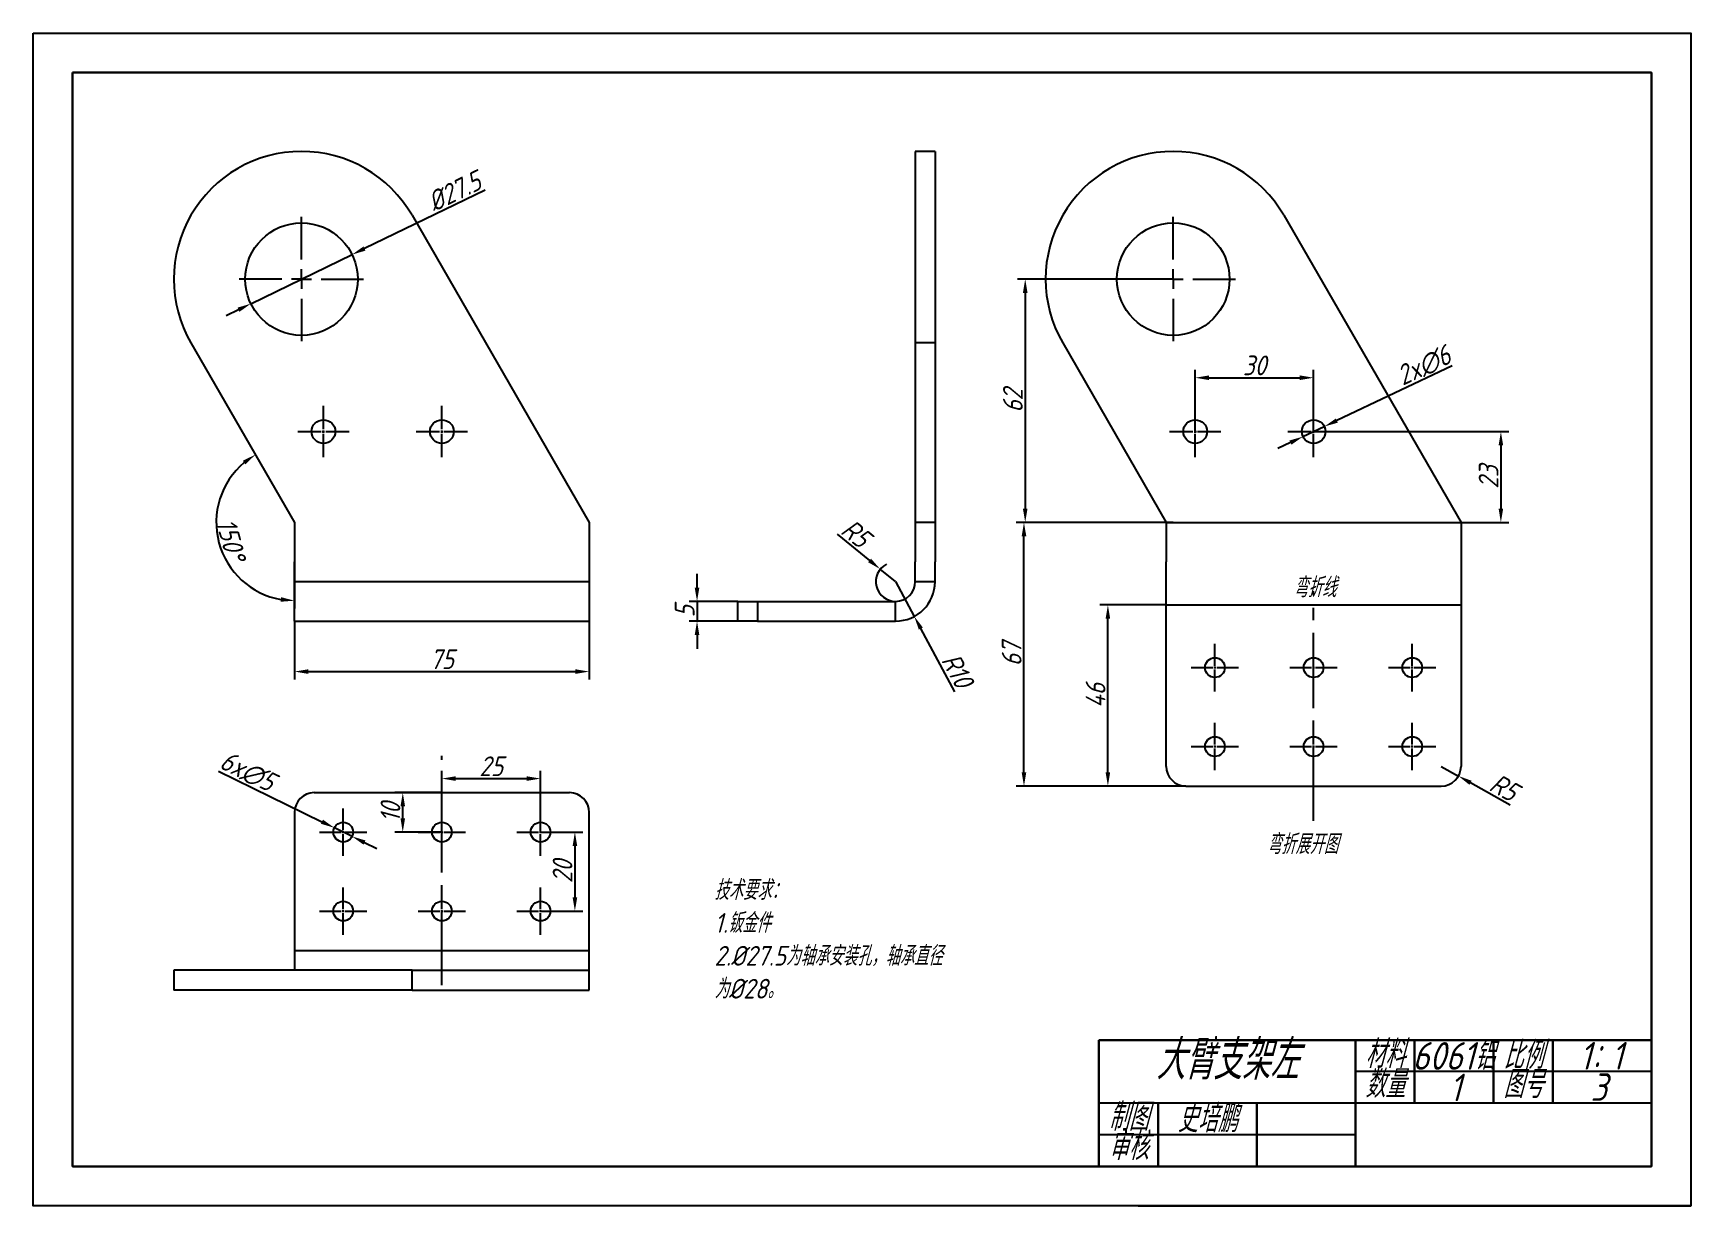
# Model space of a CAD drawing. Header units: millimetres. Extents: x 2835 to 3255, y 1592 to 1889.
import ezdxf

# ---------------------------------------------------------------- set-up
doc = ezdxf.new("R2010")
doc.units = ezdxf.units.MM
doc.linetypes.add('CENTER2', pattern=[28.575, 19.05, -3.175, 3.175, -3.175])
for name, color, linetype in [('10', 7, 'Continuous'), ('中心线', 1, 'CENTER2'), ('细实线', 3, 'Continuous')]:
    doc.layers.add(name, color=color, linetype=linetype)
doc.layers.add('粗实线', color=7, linetype='Continuous', lineweight=30)
doc.styles.get("Standard").update_dxf_attribs({"font": 'gbeitc.shx', "bigfont": 'gbcbig.shx'})
doc.dimstyles.new('ISO-25', dxfattribs={"dimtxt": 5, "dimasz": 3.5, "dimexe": 2, "dimexo": 0, "dimtad": 1, "dimdec": 0, "dimtxsty": 'Standard', "dimcen": 2.5, "dimadec": 0, "dimazin": 0, "dimtfac": 1, "dimtdec": 0, "dimtmove": 0, "dimatfit": 3, "dimfxl": 1, "dimarcsym": 0})

msp = doc.modelspace()

# ---------------------------------------------------------------- texts
at = {"layer": '粗实线', "lineweight": 25, "insert": (3128.58, 1750.74), "char_height": 5, "attachment_point": 1}
msp.add_mtext_dynamic_manual_height_columns('\\pxqc;弯折线', width=63.1263, gutter_width=17.5, heights=[0], dxfattribs=at)
at = {"layer": '细实线', "attachment_point": 1}
for s, width, heights, insert, char_height in [('弯折展开图', 22.0958, [0], (3148.01, 1685.71), 5), ('技术要求：\\P1.钣金件\\P2.%%C27.5为轴承安装孔，轴承直径为%%C28。', 58.1829, [0], (3008.05, 1674.11), 5), ('\\pxqc;大臂支架左', 65, [0], (3105.44, 1633.61), 10), ('\\pxqc;材料', 15, [0], (3170.44, 1633.54), 7), ('\\pxqc;比例', 15, [0], (3205.44, 1633.27), 7), ('\\pxqc;6061铝', 20.9243, [0], (3184.79, 1633.08), 7), ('\\pxqc;1：1', 15, [0], (3225.22, 1633.1), 7), ('\\pxqc;数量', 15, [0], (3170.44, 1626), 7), ('\\pxqc;图号', 15, [0], (3205.44, 1625.89), 7), ('\\pxqc;1', 15, [0], (3188.26, 1625.09), 7), ('\\pxqc;3', 15, [0], (3224.62, 1625.19), 7), ('\\pxqc;制图', 15, [8], (3105.44, 1617.61), 7), ('\\pxqc;史培鹏', 15, [0], (3125.46, 1617.23), 7), ('\\pxqc;审核', 15, [8.61], (3105.44, 1610.23), 7)]:
    msp.add_mtext_dynamic_manual_height_columns(s, width=width, gutter_width=17.5, heights=heights, dxfattribs=dict(at, insert=insert, char_height=char_height))

# ---------------------------------------------------------------- blocks, each defined once
blk = doc.blocks.new('SW_CENTERMARKSYMBOL_0')
at = {"layer": '10', "color": 0}
for p, q in [((0, 5), (0, 15.75)), ((-5, 0), (-15.75, 0)), ((0, 0), (-2.5, 0)), ((0, 0), (0, 2.5)), ((0, 0), (0, -2.5)), ((0, 0), (2.5, 0)), ((5, 0), (15.75, 0)), ((0, -5), (0, -15.75))]:
    blk.add_line(p, q, dxfattribs=at)
blk = doc.blocks.new('*D80')
at = {"layer": 'Defpoints', "color": 0, "transparency": 16777216}
for p in [(2901.66, 1739.7), (2976.34, 1739.7), (2976.34, 1726.92)]:
    blk.add_point(p, dxfattribs=at)
at = {"layer": '细实线', "color": 0, "lineweight": -2, "transparency": 16777216}
for p, q in [((2901.66, 1739.7), (2901.66, 1724.92)), ((2976.34, 1739.7), (2976.34, 1724.92)), ((2905.16, 1726.92), (2972.84, 1726.92))]:
    blk.add_line(p, q, dxfattribs=at)
at = {"layer": '细实线', "color": 0, "transparency": 16777216}
for points in [[(2905.16, 1727.51), (2905.16, 1726.34), (2901.66, 1726.92)], [(2972.84, 1727.51), (2972.84, 1726.34), (2976.34, 1726.92)]]:
    blk.add_solid(points, dxfattribs=at)
at = {"layer": '细实线', "color": 0, "transparency": 16777216, "insert": (2939, 1730.05), "char_height": 5, "attachment_point": 5}
blk.add_mtext('75', dxfattribs=at)
blk = doc.blocks.new('*D81')
at = {"layer": 'Defpoints', "color": 0, "transparency": 16777216}
for p in [(2875.42, 1810.15), (2882.14, 1768.14), (2901.66, 1764.7), (2901.66, 1764.7), (2901.66, 1754.7)]:
    blk.add_point(p, dxfattribs=at)
at = {"layer": '细实线', "color": 0, "lineweight": -2, "transparency": 16777216}
blk.add_line((2901.66, 1754.7), (2901.66, 1742.88), dxfattribs=at)
blk.add_arc((2901.66, 1764.7), 19.82, 130.1323, 259.8677, dxfattribs=at)
at = {"layer": '细实线', "color": 0, "transparency": 16777216}
for points in [[(2888.55, 1780.33), (2889.22, 1779.38), (2891.75, 1781.86)], [(2898.23, 1745.77), (2898.12, 1744.61), (2901.66, 1744.88)]]:
    blk.add_solid(points, dxfattribs=at)
at = {"layer": '细实线', "color": 0, "transparency": 16777216, "insert": (2885.54, 1760.38), "char_height": 5, "attachment_point": 5, "rotation": 285}
blk.add_mtext('150°', dxfattribs=at)
blk = doc.blocks.new('*D82')
at = {"layer": 'Defpoints', "color": 0, "transparency": 16777216}
for p in [(3124.3, 1826.32), (3086.8, 1764.7), (3124.3, 1764.7)]:
    blk.add_point(p, dxfattribs=at)
at = {"layer": '细实线', "color": 0, "lineweight": -2, "transparency": 16777216}
for p, q in [((3124.3, 1826.32), (3084.8, 1826.32)), ((3086.8, 1822.82), (3086.8, 1768.2)), ((3124.3, 1764.7), (3084.8, 1764.7))]:
    blk.add_line(p, q, dxfattribs=at)
at = {"layer": '细实线', "color": 0, "transparency": 16777216}
for points in [[(3086.21, 1822.82), (3087.38, 1822.82), (3086.8, 1826.32)], [(3086.21, 1768.2), (3087.38, 1768.2), (3086.8, 1764.7)]]:
    blk.add_solid(points, dxfattribs=at)
at = {"layer": '细实线', "color": 0, "transparency": 16777216, "insert": (3083.67, 1795.51), "char_height": 5, "attachment_point": 5, "rotation": 90}
blk.add_mtext('62', dxfattribs=at)
blk = doc.blocks.new('*D77')
at = {"layer": 'Defpoints', "color": 0, "transparency": 16777216}
for p in [(3086.48, 1764.7), (3122.53, 1764.7), (3127.53, 1697.92)]:
    blk.add_point(p, dxfattribs=at)
at = {"layer": '细实线', "color": 0, "lineweight": -2, "transparency": 16777216}
for p, q in [((3122.53, 1764.7), (3084.48, 1764.7)), ((3086.48, 1701.42), (3086.48, 1761.2)), ((3127.53, 1697.92), (3084.48, 1697.92))]:
    blk.add_line(p, q, dxfattribs=at)
at = {"layer": '细实线', "color": 0, "transparency": 16777216}
for points in [[(3085.9, 1761.2), (3087.07, 1761.2), (3086.48, 1764.7)], [(3085.9, 1701.42), (3087.07, 1701.42), (3086.48, 1697.92)]]:
    blk.add_solid(points, dxfattribs=at)
at = {"layer": '细实线', "color": 0, "transparency": 16777216, "insert": (3083.36, 1731.31), "char_height": 5, "attachment_point": 5, "rotation": 90}
blk.add_mtext('67', dxfattribs=at)
blk = doc.blocks.new('*D83')
at = {"layer": 'Defpoints', "color": 0, "transparency": 16777216}
for p in [(3053.95, 1749.7), (3058.69, 1740.9)]:
    blk.add_point(p, dxfattribs=at)
at = {"layer": '细实线', "color": 0, "lineweight": -2, "transparency": 16777216}
for p, q in [((3053.95, 1749.7), (3058.69, 1740.9)), ((3068.98, 1721.8), (3060.35, 1737.82))]:
    blk.add_line(p, q, dxfattribs=at)
at = {"layer": '细实线', "color": 0, "transparency": 16777216}
blk.add_solid([(3060.86, 1738.09), (3059.84, 1737.54), (3058.69, 1740.9)], dxfattribs=at)
at = {"layer": '细实线', "color": 0, "transparency": 16777216, "insert": (3069.61, 1727.23), "char_height": 5, "attachment_point": 5, "rotation": 298.3113}
blk.add_mtext('R10', dxfattribs=at)
blk = doc.blocks.new('*D84')
at = {"layer": 'Defpoints', "color": 0, "transparency": 16777216}
for p in [(3013.95, 1744.7), (3003.65, 1739.7), (3013.95, 1739.7)]:
    blk.add_point(p, dxfattribs=at)
at = {"layer": '细实线', "color": 0, "lineweight": -2, "transparency": 16777216}
for p, q in [((3003.65, 1748.2), (3003.65, 1751.7)), ((3013.95, 1744.7), (3001.65, 1744.7)), ((3003.65, 1744.7), (3003.65, 1739.7)), ((3013.95, 1739.7), (3001.65, 1739.7)), ((3003.65, 1736.2), (3003.65, 1732.7))]:
    blk.add_line(p, q, dxfattribs=at)
at = {"layer": '细实线', "color": 0, "transparency": 16777216}
for points in [[(3003.06, 1748.2), (3004.23, 1748.2), (3003.65, 1744.7)], [(3003.06, 1736.2), (3004.23, 1736.2), (3003.65, 1739.7)]]:
    blk.add_solid(points, dxfattribs=at)
at = {"layer": '细实线', "color": 0, "transparency": 16777216, "insert": (3000.52, 1742.2), "char_height": 5, "attachment_point": 5, "rotation": 90}
blk.add_mtext('5', dxfattribs=at)
blk = doc.blocks.new('*D87')
at = {"layer": 'Defpoints', "color": 0, "transparency": 16777216}
for p in [(3192.21, 1702.92), (3196.57, 1700.47)]:
    blk.add_point(p, dxfattribs=at)
at = {"layer": '细实线', "color": 0, "lineweight": -2, "transparency": 16777216}
for p, q in [((3192.21, 1702.92), (3196.57, 1700.47)), ((3209.67, 1693.13), (3199.62, 1698.76))]:
    blk.add_line(p, q, dxfattribs=at)
at = {"layer": '细实线', "color": 0, "transparency": 16777216}
blk.add_solid([(3199.91, 1699.27), (3199.34, 1698.25), (3196.57, 1700.47)], dxfattribs=at)
at = {"layer": '细实线', "color": 0, "lineweight": 25, "transparency": 16777216, "insert": (3208.11, 1697.59), "char_height": 5, "attachment_point": 5, "rotation": 330.7063}
blk.add_mtext('R5', dxfattribs=at)
blk = doc.blocks.new('*D88')
at = {"layer": 'Defpoints', "color": 0, "transparency": 16777216}
for p in [(3107.74, 1743.81), (3122.53, 1743.81), (3127.53, 1697.92)]:
    blk.add_point(p, dxfattribs=at)
at = {"layer": '细实线', "color": 0, "lineweight": -2, "transparency": 16777216}
for p, q in [((3122.53, 1743.81), (3105.74, 1743.81)), ((3107.74, 1701.42), (3107.74, 1740.31)), ((3127.53, 1697.92), (3105.74, 1697.92))]:
    blk.add_line(p, q, dxfattribs=at)
at = {"layer": '细实线', "color": 0, "transparency": 16777216}
for points in [[(3107.16, 1740.31), (3108.32, 1740.31), (3107.74, 1743.81)], [(3107.16, 1701.42), (3108.32, 1701.42), (3107.74, 1697.92)]]:
    blk.add_solid(points, dxfattribs=at)
at = {"layer": '细实线', "color": 0, "lineweight": 25, "transparency": 16777216, "insert": (3104.62, 1720.87), "char_height": 5, "attachment_point": 5, "rotation": 90}
blk.add_mtext('46', dxfattribs=at)
blk = doc.blocks.new('*D89')
at = {"layer": 'Defpoints', "color": 0, "transparency": 16777216}
for p in [(2964, 1699.82), (2939, 1686.26), (2964, 1686.26)]:
    blk.add_point(p, dxfattribs=at)
at = {"layer": '细实线', "color": 0, "lineweight": -2, "transparency": 16777216}
for p, q in [((2939, 1686.26), (2939, 1701.82)), ((2964, 1686.26), (2964, 1701.82)), ((2942.5, 1699.82), (2960.5, 1699.82))]:
    blk.add_line(p, q, dxfattribs=at)
at = {"layer": '细实线', "color": 0, "transparency": 16777216}
for points in [[(2942.5, 1700.41), (2942.5, 1699.24), (2939, 1699.82)], [(2960.5, 1700.41), (2960.5, 1699.24), (2964, 1699.82)]]:
    blk.add_solid(points, dxfattribs=at)
at = {"layer": '细实线', "color": 0, "lineweight": 25, "transparency": 16777216, "insert": (2951.5, 1702.95), "char_height": 5, "attachment_point": 5}
blk.add_mtext('25', dxfattribs=at)
blk = doc.blocks.new('*D90')
at = {"layer": 'Defpoints', "color": 0, "transparency": 16777216}
for p in [(2964, 1686.26), (2964, 1666.26), (2972.7, 1666.26)]:
    blk.add_point(p, dxfattribs=at)
at = {"layer": '细实线', "color": 0, "lineweight": -2, "transparency": 16777216}
for p, q in [((2964, 1686.26), (2974.7, 1686.26)), ((2972.7, 1682.76), (2972.7, 1669.76)), ((2964, 1666.26), (2974.7, 1666.26))]:
    blk.add_line(p, q, dxfattribs=at)
at = {"layer": '细实线', "color": 0, "transparency": 16777216}
for points in [[(2972.12, 1682.76), (2973.29, 1682.76), (2972.7, 1686.26)], [(2972.12, 1669.76), (2973.29, 1669.76), (2972.7, 1666.26)]]:
    blk.add_solid(points, dxfattribs=at)
at = {"layer": '细实线', "color": 0, "lineweight": 25, "transparency": 16777216, "insert": (2969.58, 1676.26), "char_height": 5, "attachment_point": 5, "rotation": 90}
blk.add_mtext('20', dxfattribs=at)
blk = doc.blocks.new('*D91')
at = {"layer": 'Defpoints', "color": 0, "transparency": 16777216}
for p in [(2929.09, 1696.26), (2939, 1696.26), (2939, 1686.26)]:
    blk.add_point(p, dxfattribs=at)
at = {"layer": '细实线', "color": 0, "lineweight": -2, "transparency": 16777216}
for p, q in [((2939, 1696.26), (2927.09, 1696.26)), ((2929.09, 1689.76), (2929.09, 1692.76)), ((2939, 1686.26), (2927.09, 1686.26))]:
    blk.add_line(p, q, dxfattribs=at)
at = {"layer": '细实线', "color": 0, "transparency": 16777216}
for points in [[(2928.51, 1692.76), (2929.67, 1692.76), (2929.09, 1696.26)], [(2928.51, 1689.76), (2929.67, 1689.76), (2929.09, 1686.26)]]:
    blk.add_solid(points, dxfattribs=at)
at = {"layer": '细实线', "color": 0, "lineweight": 25, "transparency": 16777216, "insert": (2925.97, 1691.26), "char_height": 5, "attachment_point": 5, "rotation": 90}
blk.add_mtext('10', dxfattribs=at)
blk = doc.blocks.new('*U65')
at = {"layer": '中心线', "color": 0, "linetype": 'CENTER2', "lineweight": 25, "transparency": 16777216}
for p, q in [((0, 0.5), (0, 6)), ((-6, 0), (-0.5, 0)), ((0.5, 0), (6, 0)), ((0, -6), (0, -0.5))]:
    blk.add_line(p, q, dxfattribs=at)
at = {"layer": '中心线', "color": 0, "linetype": 'Continuous', "lineweight": 25, "transparency": 16777216}
for p, q in [((-0.25, 0), (0.25, 0)), ((0, -0.25), (0, 0.25))]:
    blk.add_line(p, q, dxfattribs=at)
blk = doc.blocks.new('*U66')
at = {"layer": '中心线', "color": 0, "linetype": 'CENTER2', "lineweight": 25, "transparency": 16777216}
for p, q in [((0, 0.5), (0, 6)), ((-6, 0), (-0.5, 0)), ((0.5, 0), (6, 0)), ((0, -6), (0, -0.5))]:
    blk.add_line(p, q, dxfattribs=at)
at = {"layer": '中心线', "color": 0, "linetype": 'Continuous', "lineweight": 25, "transparency": 16777216}
for p, q in [((-0.25, 0), (0.25, 0)), ((0, -0.25), (0, 0.25))]:
    blk.add_line(p, q, dxfattribs=at)
blk = doc.blocks.new('*U67')
at = {"layer": '中心线', "color": 0, "linetype": 'CENTER2', "lineweight": 25, "transparency": 16777216}
for p, q in [((0, 0.5), (0, 6)), ((-6, 0), (-0.5, 0)), ((0.5, 0), (6, 0)), ((0, -6), (0, -0.5))]:
    blk.add_line(p, q, dxfattribs=at)
at = {"layer": '中心线', "color": 0, "linetype": 'Continuous', "lineweight": 25, "transparency": 16777216}
for p, q in [((-0.25, 0), (0.25, 0)), ((0, -0.25), (0, 0.25))]:
    blk.add_line(p, q, dxfattribs=at)
blk = doc.blocks.new('*U68')
at = {"layer": '中心线', "color": 0, "linetype": 'CENTER2', "lineweight": 25, "transparency": 16777216}
for p, q in [((0, 0.5), (0, 6)), ((-6, 0), (-0.5, 0)), ((0.5, 0), (6, 0)), ((0, -6), (0, -0.5))]:
    blk.add_line(p, q, dxfattribs=at)
at = {"layer": '中心线', "color": 0, "linetype": 'Continuous', "lineweight": 25, "transparency": 16777216}
for p, q in [((-0.25, 0), (0.25, 0)), ((0, -0.25), (0, 0.25))]:
    blk.add_line(p, q, dxfattribs=at)
blk = doc.blocks.new('*U69')
at = {"layer": '中心线', "color": 0, "linetype": 'CENTER2', "lineweight": 25, "transparency": 16777216}
for p, q in [((0, 0.5), (0, 6)), ((-6, 0), (-0.5, 0)), ((0.5, 0), (6, 0)), ((0, -6), (0, -0.5))]:
    blk.add_line(p, q, dxfattribs=at)
at = {"layer": '中心线', "color": 0, "linetype": 'Continuous', "lineweight": 25, "transparency": 16777216}
for p, q in [((-0.25, 0), (0.25, 0)), ((0, -0.25), (0, 0.25))]:
    blk.add_line(p, q, dxfattribs=at)
blk = doc.blocks.new('*U70')
at = {"layer": '中心线', "color": 0, "linetype": 'CENTER2', "lineweight": 25, "transparency": 16777216}
for p, q in [((0, 0.5), (0, 6)), ((-6, 0), (-0.5, 0)), ((0.5, 0), (6, 0)), ((0, -6), (0, -0.5))]:
    blk.add_line(p, q, dxfattribs=at)
at = {"layer": '中心线', "color": 0, "linetype": 'Continuous', "lineweight": 25, "transparency": 16777216}
for p, q in [((-0.25, 0), (0.25, 0)), ((0, -0.25), (0, 0.25))]:
    blk.add_line(p, q, dxfattribs=at)
blk = doc.blocks.new('*U71')
at = {"layer": '中心线', "color": 0, "linetype": 'CENTER2', "lineweight": 25, "transparency": 16777216}
for p, q in [((0, 0.5), (0, 6)), ((-6, 0), (-0.5, 0)), ((0.5, 0), (6, 0)), ((0, -6), (0, -0.5))]:
    blk.add_line(p, q, dxfattribs=at)
at = {"layer": '中心线', "color": 0, "linetype": 'Continuous', "lineweight": 25, "transparency": 16777216}
for p, q in [((-0.25, 0), (0.25, 0)), ((0, -0.25), (0, 0.25))]:
    blk.add_line(p, q, dxfattribs=at)
blk = doc.blocks.new('*U72')
at = {"layer": '中心线', "color": 0, "linetype": 'CENTER2', "lineweight": 25, "transparency": 16777216}
for p, q in [((0, 0.5), (0, 6)), ((-6, 0), (-0.5, 0)), ((0.5, 0), (6, 0)), ((0, -6), (0, -0.5))]:
    blk.add_line(p, q, dxfattribs=at)
at = {"layer": '中心线', "color": 0, "linetype": 'Continuous', "lineweight": 25, "transparency": 16777216}
for p, q in [((-0.25, 0), (0.25, 0)), ((0, -0.25), (0, 0.25))]:
    blk.add_line(p, q, dxfattribs=at)
blk = doc.blocks.new('*U73')
at = {"layer": '中心线', "color": 0, "linetype": 'CENTER2', "lineweight": 25, "transparency": 16777216}
for p, q in [((0, 0.5), (0, 6)), ((-6, 0), (-0.5, 0)), ((0.5, 0), (6, 0)), ((0, -6), (0, -0.5))]:
    blk.add_line(p, q, dxfattribs=at)
at = {"layer": '中心线', "color": 0, "linetype": 'Continuous', "lineweight": 25, "transparency": 16777216}
for p, q in [((-0.25, 0), (0.25, 0)), ((0, -0.25), (0, 0.25))]:
    blk.add_line(p, q, dxfattribs=at)
blk = doc.blocks.new('*U74')
at = {"layer": '中心线', "color": 0, "linetype": 'CENTER2', "lineweight": 25, "transparency": 16777216}
for p, q in [((0, 0.5), (0, 6)), ((-6, 0), (-0.5, 0)), ((0.5, 0), (6, 0)), ((0, -6), (0, -0.5))]:
    blk.add_line(p, q, dxfattribs=at)
at = {"layer": '中心线', "color": 0, "linetype": 'Continuous', "lineweight": 25, "transparency": 16777216}
for p, q in [((-0.25, 0), (0.25, 0)), ((0, -0.25), (0, 0.25))]:
    blk.add_line(p, q, dxfattribs=at)
blk = doc.blocks.new('*U75')
at = {"layer": '中心线', "color": 0, "linetype": 'CENTER2', "lineweight": 25, "transparency": 16777216}
for p, q in [((0, 0.5), (0, 6)), ((-6, 0), (-0.5, 0)), ((0.5, 0), (6, 0)), ((0, -6), (0, -0.5))]:
    blk.add_line(p, q, dxfattribs=at)
at = {"layer": '中心线', "color": 0, "linetype": 'Continuous', "lineweight": 25, "transparency": 16777216}
for p, q in [((-0.25, 0), (0.25, 0)), ((0, -0.25), (0, 0.25))]:
    blk.add_line(p, q, dxfattribs=at)
blk = doc.blocks.new('*U76')
at = {"layer": '中心线', "color": 0, "linetype": 'CENTER2', "lineweight": 25, "transparency": 16777216}
for p, q in [((0, 0.5), (0, 6)), ((-6, 0), (-0.5, 0)), ((0.5, 0), (6, 0)), ((0, -6), (0, -0.5))]:
    blk.add_line(p, q, dxfattribs=at)
at = {"layer": '中心线', "color": 0, "linetype": 'Continuous', "lineweight": 25, "transparency": 16777216}
for p, q in [((-0.25, 0), (0.25, 0)), ((0, -0.25), (0, 0.25))]:
    blk.add_line(p, q, dxfattribs=at)
blk = doc.blocks.new('*D92')
at = {"layer": 'Defpoints', "color": 0, "transparency": 16777216}
for p in [(3050.07, 1752.86), (3053.95, 1749.7)]:
    blk.add_point(p, dxfattribs=at)
at = {"layer": '细实线', "color": 0, "lineweight": -2, "transparency": 16777216}
for p, q in [((3039.16, 1761.76), (3047.36, 1755.07)), ((3053.95, 1749.7), (3050.07, 1752.86))]:
    blk.add_line(p, q, dxfattribs=at)
blk.add_arc((3053.95, 1749.7), 5, 117.8992, 270, dxfattribs=at)
at = {"layer": '细实线', "color": 0, "transparency": 16777216}
blk.add_solid([(3047.73, 1755.52), (3046.99, 1754.62), (3050.07, 1752.86)], dxfattribs=at)
at = {"layer": '细实线', "color": 0, "lineweight": 25, "transparency": 16777216, "insert": (3043.88, 1761.94), "char_height": 5, "attachment_point": 5, "rotation": 320.8175}
blk.add_mtext('R5', dxfattribs=at)
blk = doc.blocks.new('*D93')
at = {"layer": 'Defpoints', "color": 0, "lineweight": 25, "transparency": 16777216}
for p in [(2916.25, 1832.54), (2890.61, 1820.1)]:
    blk.add_point(p, dxfattribs=at)
at = {"layer": '细实线', "color": 0, "lineweight": -2, "transparency": 16777216}
for p, q in [((2949.93, 1848.88), (2919.4, 1834.06)), ((2890.61, 1820.1), (2916.25, 1832.54)), ((2887.46, 1818.57), (2884.31, 1817.04))]:
    blk.add_line(p, q, dxfattribs=at)
at = {"layer": '细实线', "color": 0, "lineweight": 25, "transparency": 16777216}
for points in [[(2919.14, 1834.59), (2919.65, 1833.54), (2916.25, 1832.54)], [(2887.2, 1819.09), (2887.71, 1818.04), (2890.61, 1820.1)]]:
    blk.add_solid(points, dxfattribs=at)
at = {"layer": '细实线', "color": 0, "lineweight": 25, "transparency": 16777216, "insert": (2942.14, 1848.57), "char_height": 5, "attachment_point": 5, "rotation": 25.881}
blk.add_mtext('%%C27.5', dxfattribs=at)
blk = doc.blocks.new('*D97')
at = {"layer": 'Defpoints', "color": 0, "lineweight": 25, "transparency": 16777216}
for p in [(2911.76, 1687.36), (2916.25, 1685.16)]:
    blk.add_point(p, dxfattribs=at)
at = {"layer": '细实线', "color": 0, "lineweight": -2, "transparency": 16777216}
for p, q in [((2882.42, 1701.72), (2908.61, 1688.9)), ((2916.25, 1685.16), (2911.76, 1687.36)), ((2919.39, 1683.62), (2922.53, 1682.08))]:
    blk.add_line(p, q, dxfattribs=at)
at = {"layer": '细实线', "color": 0, "lineweight": 25, "transparency": 16777216}
for points in [[(2908.87, 1689.42), (2908.36, 1688.37), (2911.76, 1687.36)], [(2919.65, 1684.15), (2919.13, 1683.1), (2916.25, 1685.16)]]:
    blk.add_solid(points, dxfattribs=at)
at = {"layer": '细实线', "color": 0, "lineweight": 25, "transparency": 16777216, "insert": (2889.73, 1701.62), "char_height": 5, "attachment_point": 5, "rotation": 333.922}
blk.add_mtext('6x∅5', dxfattribs=at)
blk = doc.blocks.new('*U99')
at = {"layer": '中心线', "color": 0, "linetype": 'CENTER2', "lineweight": 25, "transparency": 16777216}
for p, q in [((0, 0.6), (0, 6.5)), ((-6.5, 0), (-0.6, 0)), ((0.6, 0), (6.5, 0)), ((0, -6.5), (0, -0.6))]:
    blk.add_line(p, q, dxfattribs=at)
at = {"layer": '中心线', "color": 0, "linetype": 'Continuous', "lineweight": 25, "transparency": 16777216}
for p, q in [((-0.3, 0), (0.3, 0)), ((0, -0.3), (0, 0.3))]:
    blk.add_line(p, q, dxfattribs=at)
blk = doc.blocks.new('*U100')
at = {"layer": '中心线', "color": 0, "linetype": 'CENTER2', "lineweight": 25, "transparency": 16777216}
for p, q in [((0, 0.6), (0, 6.5)), ((-6.5, 0), (-0.6, 0)), ((0.6, 0), (6.5, 0)), ((0, -6.5), (0, -0.6))]:
    blk.add_line(p, q, dxfattribs=at)
at = {"layer": '中心线', "color": 0, "linetype": 'Continuous', "lineweight": 25, "transparency": 16777216}
for p, q in [((-0.3, 0), (0.3, 0)), ((0, -0.3), (0, 0.3))]:
    blk.add_line(p, q, dxfattribs=at)
blk = doc.blocks.new('*U101')
at = {"layer": '中心线', "color": 0, "linetype": 'CENTER2', "lineweight": 25, "transparency": 16777216}
for p, q in [((0, 0.6), (0, 6.5)), ((-6.5, 0), (-0.6, 0)), ((0.6, 0), (6.5, 0)), ((0, -6.5), (0, -0.6))]:
    blk.add_line(p, q, dxfattribs=at)
at = {"layer": '中心线', "color": 0, "linetype": 'Continuous', "lineweight": 25, "transparency": 16777216}
for p, q in [((-0.3, 0), (0.3, 0)), ((0, -0.3), (0, 0.3))]:
    blk.add_line(p, q, dxfattribs=at)
blk = doc.blocks.new('*U102')
at = {"layer": '中心线', "color": 0, "linetype": 'CENTER2', "lineweight": 25, "transparency": 16777216}
for p, q in [((0, 0.6), (0, 6.5)), ((-6.5, 0), (-0.6, 0)), ((0.6, 0), (6.5, 0)), ((0, -6.5), (0, -0.6))]:
    blk.add_line(p, q, dxfattribs=at)
at = {"layer": '中心线', "color": 0, "linetype": 'Continuous', "lineweight": 25, "transparency": 16777216}
for p, q in [((-0.3, 0), (0.3, 0)), ((0, -0.3), (0, 0.3))]:
    blk.add_line(p, q, dxfattribs=at)
blk = doc.blocks.new('*D103')
at = {"layer": 'Defpoints', "color": 0, "lineweight": 25, "transparency": 16777216}
for p in [(3159.87, 1787.7), (3159.87, 1764.7), (3207.31, 1764.7)]:
    blk.add_point(p, dxfattribs=at)
at = {"layer": '细实线', "color": 0, "lineweight": -2, "transparency": 16777216}
for p, q in [((3159.87, 1787.7), (3209.31, 1787.7)), ((3207.31, 1784.2), (3207.31, 1768.2)), ((3159.87, 1764.7), (3209.31, 1764.7))]:
    blk.add_line(p, q, dxfattribs=at)
at = {"layer": '细实线', "color": 0, "lineweight": 25, "transparency": 16777216}
for points in [[(3206.73, 1784.2), (3207.9, 1784.2), (3207.31, 1787.7)], [(3206.73, 1768.2), (3207.9, 1768.2), (3207.31, 1764.7)]]:
    blk.add_solid(points, dxfattribs=at)
at = {"layer": '细实线', "color": 0, "lineweight": 25, "transparency": 16777216, "insert": (3204.19, 1776.2), "char_height": 5, "attachment_point": 5, "rotation": 90}
blk.add_mtext('23', dxfattribs=at)
blk = doc.blocks.new('*D104')
at = {"layer": 'Defpoints', "color": 0, "lineweight": 25, "transparency": 16777216}
for p in [(3159.87, 1801.34), (3129.87, 1787.7), (3159.87, 1787.7)]:
    blk.add_point(p, dxfattribs=at)
at = {"layer": '细实线', "color": 0, "lineweight": -2, "transparency": 16777216}
for p, q in [((3129.87, 1787.7), (3129.87, 1803.34)), ((3159.87, 1787.7), (3159.87, 1803.34)), ((3133.37, 1801.34), (3156.37, 1801.34))]:
    blk.add_line(p, q, dxfattribs=at)
at = {"layer": '细实线', "color": 0, "lineweight": 25, "transparency": 16777216}
for points in [[(3133.37, 1801.93), (3133.37, 1800.76), (3129.87, 1801.34)], [(3156.37, 1801.93), (3156.37, 1800.76), (3159.87, 1801.34)]]:
    blk.add_solid(points, dxfattribs=at)
at = {"layer": '细实线', "color": 0, "lineweight": 25, "transparency": 16777216, "insert": (3144.87, 1804.47), "char_height": 5, "attachment_point": 5}
blk.add_mtext('30', dxfattribs=at)
blk = doc.blocks.new('*D105')
at = {"layer": 'Defpoints', "color": 0, "lineweight": 25, "transparency": 16777216}
for p in [(3157.16, 1786.42), (3162.58, 1788.99)]:
    blk.add_point(p, dxfattribs=at)
at = {"layer": '细实线', "color": 0, "lineweight": -2, "transparency": 16777216}
for p, q in [((3195, 1804.34), (3165.75, 1790.48)), ((3157.16, 1786.42), (3162.58, 1788.99)), ((3154, 1784.92), (3150.83, 1783.42))]:
    blk.add_line(p, q, dxfattribs=at)
at = {"layer": '细实线', "color": 0, "lineweight": 25, "transparency": 16777216}
for points in [[(3165.5, 1791.01), (3165.99, 1789.96), (3162.58, 1788.99)], [(3153.75, 1785.45), (3154.25, 1784.39), (3157.16, 1786.42)]]:
    blk.add_solid(points, dxfattribs=at)
at = {"layer": '细实线', "color": 0, "lineweight": 25, "transparency": 16777216, "insert": (3187.78, 1804.38), "char_height": 5, "attachment_point": 5, "rotation": 25.3472}
blk.add_mtext('2x∅6', dxfattribs=at)

# ---------------------------------------------------------------- dimensions: what is measured, and where the dimension line sits
at = {"layer": '细实线', "lineweight": 25}
for p1, p2, text, picture, middle in [((2890.61, 1820.1), (2916.25, 1832.54), '%%C27.5', '*D93', (2943.51, 1845.76)), ((3157.16, 1786.42), (3162.58, 1788.99), '2x<>', '*D105', (3189.12, 1801.56)), ((2916.25, 1685.16), (2911.76, 1687.36), '6x<>', '*D97', (2888.36, 1698.81))]:
    dim = msp.add_diameter_dim_2p(p1=p1, p2=p2, text=text, dimstyle='ISO-25', dxfattribs=at)
    dim.commit()
    dim.dimension.update_dxf_attribs({"geometry": picture, "text_midpoint": middle, "dimtype": 163})
at = {"layer": '细实线'}
for base, p1, p2, picture, middle in [((3086.8, 1764.7), (3124.3, 1826.32), (3124.3, 1764.7), '*D82', (3083.67, 1795.51)), ((3086.48, 1764.7), (3127.53, 1697.92), (3122.53, 1764.7), '*D77', (3083.36, 1731.31)), ((3003.65, 1739.7), (3013.95, 1744.7), (3013.95, 1739.7), '*D84', (3000.52, 1742.2))]:
    dim = msp.add_linear_dim(base=base, p1=p1, p2=p2, angle=90, dimstyle='ISO-25', dxfattribs=at)
    dim.commit()
    dim.dimension.update_dxf_attribs({"geometry": picture, "text_midpoint": middle})
dim = msp.add_angular_dim_2l(base=(2882.14, 1768.14), line1=((2901.66, 1764.7), (2901.66, 1754.7)), line2=((2875.42, 1810.15), (2901.66, 1764.7)), dimstyle='ISO-25', dxfattribs=at)
dim.commit()
dim.dimension.update_dxf_attribs({"geometry": '*D81', "text_midpoint": (2885.54, 1760.38)})
at = {"layer": '细实线', "lineweight": 25}
for base, p1, p2, picture, middle in [((3159.87, 1801.34), (3129.87, 1787.7), (3159.87, 1787.7), '*D104', (3144.87, 1804.47)), ((2964, 1699.82), (2939, 1686.26), (2964, 1686.26), '*D89', (2951.5, 1702.95))]:
    dim = msp.add_linear_dim(base=base, p1=p1, p2=p2, dimstyle='ISO-25', dxfattribs=at)
    dim.commit()
    dim.dimension.update_dxf_attribs({"geometry": picture, "text_midpoint": middle})
for base, p1, p2, picture, middle in [((3207.31, 1764.7), (3159.87, 1787.7), (3159.87, 1764.7), '*D103', (3204.19, 1776.2)), ((3107.74, 1743.81), (3127.53, 1697.92), (3122.53, 1743.81), '*D88', (3104.62, 1720.87)), ((2929.09, 1696.26), (2939, 1686.26), (2939, 1696.26), '*D91', (2925.97, 1691.26)), ((2972.7, 1666.26), (2964, 1686.26), (2964, 1666.26), '*D90', (2969.58, 1676.26))]:
    dim = msp.add_linear_dim(base=base, p1=p1, p2=p2, angle=90, dimstyle='ISO-25', dxfattribs=at)
    dim.commit()
    dim.dimension.update_dxf_attribs({"geometry": picture, "text_midpoint": middle})
dim = msp.add_radius_dim(center=(3053.95, 1749.7), mpoint=(3050.07, 1752.86), dimstyle='ISO-25', dxfattribs=at)
dim.commit()
dim.dimension.update_dxf_attribs({"geometry": '*D92', "text_midpoint": (3043.88, 1761.94)})
at = {"layer": '细实线'}
dim = msp.add_radius_dim(center=(3053.95, 1749.7), mpoint=(3058.69, 1740.9), dimstyle='ISO-25', dxfattribs=at)
dim.commit()
dim.dimension.update_dxf_attribs({"geometry": '*D83', "text_midpoint": (3066.85, 1725.74), "dimtype": 164})
dim = msp.add_linear_dim(base=(2976.34, 1726.92), p1=(2901.66, 1739.7), p2=(2976.34, 1739.7), dimstyle='ISO-25', dxfattribs=at)
dim.commit()
dim.dimension.update_dxf_attribs({"geometry": '*D80', "text_midpoint": (2939, 1730.05)})
at = {"layer": '细实线', "lineweight": 25}
dim = msp.add_radius_dim(center=(3192.21, 1702.92), mpoint=(3196.57, 1700.47), dimstyle='ISO-25', dxfattribs=at)
dim.commit()
dim.dimension.update_dxf_attribs({"geometry": '*D87', "text_midpoint": (3206.58, 1694.86), "dimtype": 164})

# ---------------------------------------------------------------- linework, layer by layer
at = {"color": 7, "linetype": 'Continuous', "lineweight": 25}
for p, q in [((3063.95, 1858.65), (3058.95, 1858.65)), ((3058.95, 1858.65), (3058.95, 1810.15)), ((3063.95, 1858.65), (3063.95, 1810.15)), ((2931.43, 1842.49), (2976.34, 1764.7)), ((3152.3, 1842.49), (3197.21, 1764.7)), ((2875.42, 1810.15), (2901.66, 1764.7)), ((3063.95, 1810.15), (3058.95, 1810.15)), ((3058.95, 1810.15), (3058.95, 1764.7)), ((3063.95, 1810.15), (3063.95, 1764.7)), ((3096.29, 1810.15), (3122.53, 1764.7)), ((2901.66, 1764.7), (2901.66, 1754.7)), ((2976.34, 1764.7), (2976.34, 1754.7)), ((3063.95, 1764.7), (3058.95, 1764.7)), ((3058.95, 1764.7), (3058.95, 1754.7)), ((3063.95, 1764.7), (3063.95, 1754.7)), ((3122.53, 1764.7), (3122.53, 1754.7)), ((3197.21, 1764.7), (3197.21, 1754.7)), ((2901.66, 1749.7), (2901.66, 1754.7)), ((2976.34, 1754.7), (2976.34, 1749.7)), ((3058.95, 1749.7), (3058.95, 1754.7)), ((3063.95, 1749.7), (3063.95, 1754.7)), ((3122.53, 1749.7), (3122.53, 1754.7)), ((3197.21, 1754.7), (3197.21, 1749.7)), ((2901.66, 1749.7), (2976.34, 1749.7)), ((2901.66, 1739.7), (2901.66, 1749.7)), ((2976.34, 1749.7), (2976.34, 1739.7)), ((3058.95, 1749.7), (3063.95, 1749.7)), ((3122.53, 1737.92), (3122.53, 1749.7)), ((3197.21, 1749.7), (3197.21, 1737.92)), ((3013.95, 1739.7), (3013.95, 1744.7)), ((3013.95, 1744.7), (3018.95, 1744.7)), ((3018.95, 1744.7), (3018.95, 1739.7)), ((3018.95, 1744.7), (3053.95, 1744.7)), ((3053.95, 1739.7), (3053.95, 1744.7)), ((2901.66, 1739.7), (2976.34, 1739.7)), ((3018.95, 1739.7), (3013.95, 1739.7)), ((3018.95, 1739.7), (3053.95, 1739.7)), ((3122.53, 1702.92), (3122.53, 1737.92)), ((3197.21, 1737.92), (3197.21, 1702.92)), ((3127.53, 1697.92), (3192.21, 1697.92)), ((2906.66, 1696.26), (2971.34, 1696.26)), ((2901.66, 1691.26), (2901.66, 1656.26)), ((2976.34, 1656.26), (2976.34, 1691.26)), ((2901.66, 1656.26), (2976.34, 1656.26)), ((2901.66, 1656.26), (2901.66, 1651.26)), ((2976.34, 1651.26), (2976.34, 1656.26)), ((2871.09, 1651.26), (2871.09, 1646.26)), ((2931.43, 1651.26), (2871.09, 1651.26)), ((2931.43, 1646.26), (2931.43, 1651.26)), ((2931.43, 1651.26), (2976.34, 1651.26)), ((2976.34, 1646.26), (2976.34, 1651.26)), ((2931.43, 1646.26), (2871.09, 1646.26)), ((2931.43, 1646.26), (2976.34, 1646.26))]:
    msp.add_line(p, q, dxfattribs=at)
msp.add_circle((3124.3, 1826.32), 14.25, dxfattribs=at)
for centre, radius, start, end in [((2903.43, 1826.32), 32.34, 30, 210), ((3124.3, 1826.32), 32.34, 30, 210), ((3053.95, 1749.7), 10, 270, 0), ((3053.95, 1749.7), 5, 270, 0), ((3127.53, 1702.92), 5, 180, 270), ((3192.21, 1702.92), 5, 270, 0), ((2906.66, 1691.26), 5, 90, 180), ((2971.34, 1691.26), 5, 0, 90)]:
    msp.add_arc(centre, radius, start, end, dxfattribs=at)
at = {"layer": '中心线', "lineweight": 25}
for p, q in [((3159.87, 1689.12), (3159.87, 1747.26)), ((2939, 1647.46), (2939, 1705.6))]:
    msp.add_line(p, q, dxfattribs=at)
at = {"layer": '粗实线', "lineweight": 25}
msp.add_line((3122.53, 1743.81), (3197.21, 1743.81), dxfattribs=at)
at = {"layer": '粗实线'}
for p, q in [((3245.44, 1633.61), (3105.44, 1633.61)), ((3105.44, 1633.61), (3105.44, 1601.61)), ((3170.44, 1633.61), (3170.44, 1601.61)), ((3185.44, 1633.61), (3185.44, 1617.61)), ((3205.44, 1633.61), (3205.44, 1617.61)), ((3220.44, 1633.61), (3220.44, 1617.61)), ((3120.44, 1617.61), (3120.44, 1601.61)), ((3145.44, 1617.61), (3145.44, 1601.61)), ((3105.44, 1601.61), (3245.44, 1601.61))]:
    msp.add_line(p, q, dxfattribs=at)
msp.add_lwpolyline([(2845.44, 1878.61), (3245.44, 1878.61), (3245.44, 1601.61), (2845.44, 1601.61)], close=True, dxfattribs=at)
at = {"layer": '粗实线', "lineweight": 25}
for centre, radius in [((2903.43, 1826.32), 14.25), ((2909, 1787.7), 3), ((2939, 1787.7), 3), ((3129.87, 1787.7), 3), ((3159.87, 1787.7), 3), ((3134.87, 1727.92), 2.5), ((3159.87, 1727.92), 2.5), ((3184.87, 1727.92), 2.5), ((3134.87, 1707.92), 2.5), ((3159.87, 1707.92), 2.5), ((3184.87, 1707.92), 2.5), ((2914, 1686.26), 2.5), ((2939, 1686.26), 2.5), ((2964, 1686.26), 2.5), ((2914, 1666.26), 2.5), ((2939, 1666.26), 2.5), ((2964, 1666.26), 2.5)]:
    msp.add_circle(centre, radius, dxfattribs=at)
at = {"layer": '细实线'}
for p, q in [((3122.53, 1764.7), (3197.21, 1764.7)), ((3245.44, 1625.61), (3170.44, 1625.61)), ((3255.44, 1623.61), (3255.44, 1591.61)), ((3245.44, 1617.61), (3105.44, 1617.61)), ((3170.44, 1609.61), (3105.44, 1609.61)), ((3115.44, 1591.61), (3255.44, 1591.61))]:
    msp.add_line(p, q, dxfattribs=at)
msp.add_lwpolyline([(2835.44, 1888.61), (3255.44, 1888.61), (3255.44, 1591.61), (2835.44, 1591.61)], close=True, dxfattribs=at)

# ---------------------------------------------------------------- block references
at = {"layer": '中心线'}
for p in [(2903.43, 1826.32), (3124.3, 1826.32)]:
    msp.add_blockref('SW_CENTERMARKSYMBOL_0', p, dxfattribs=at)
at = {"layer": '中心线', "linetype": 'CENTER2', "lineweight": 25}
for name, p in [('*U99', (2909, 1787.7)), ('*U100', (2939, 1787.7)), ('*U101', (3129.87, 1787.7)), ('*U102', (3159.87, 1787.7)), ('*U71', (3134.87, 1727.92)), ('*U73', (3159.87, 1727.92)), ('*U75', (3184.87, 1727.92)), ('*U72', (3134.87, 1707.92)), ('*U74', (3159.87, 1707.92)), ('*U76', (3184.87, 1707.92)), ('*U65', (2914, 1686.26)), ('*U67', (2939, 1686.26)), ('*U69', (2964, 1686.26)), ('*U66', (2914, 1666.26)), ('*U68', (2939, 1666.26)), ('*U70', (2964, 1666.26))]:
    msp.add_blockref(name, p, dxfattribs=at)

msp.set_redraw_order([(e.dxf.handle, doc.entitydb.next_handle()) for e in msp.query("TEXT MTEXT ATTDEF DIMENSION ARC_DIMENSION")])  # texts and dimensions are drawn at this point

doc.saveas('drawing.dxf')
